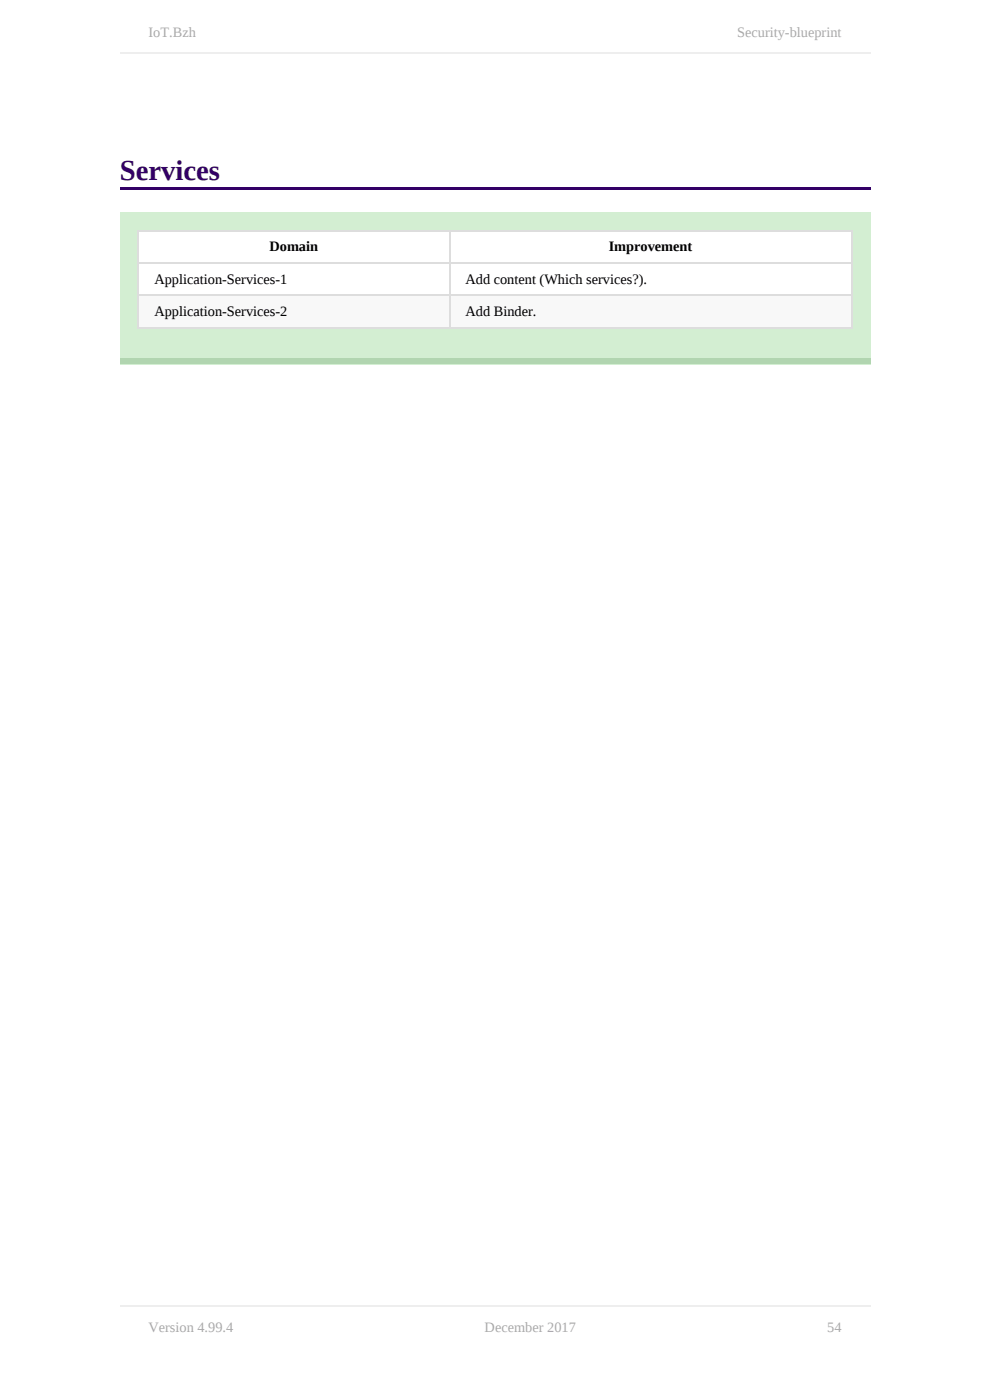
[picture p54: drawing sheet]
<svg xmlns="http://www.w3.org/2000/svg" width="210mm" height="297mm" viewBox="0 0 210 297" stroke-linecap="round" stroke-linejoin="round" font-family="sans-serif">
<defs><g id="words">
<text font-size="6.1" fill="#306" x="25.4" y="38.1">Services</text>
<g font-size="3" fill="#aaa">
<text x="31.5" y="7.9">IoT.Bzh</text>
<text x="156.4" y="7.9">Security-blueprint</text>
<text x="31.5" y="282.5">Version 4.99.4</text>
<text x="102.8" y="282.5">December 2017</text>
<text x="175.5" y="282.5">54</text>
</g>
<g font-size="3">
<text x="57.2" y="53.4">Domain</text>
<text x="129.1" y="53.4">Improvement</text>
<text x="32.8" y="60.2">Application-Services-1</text>
<text x="98.7" y="60.2">Add content (Which services?).</text>
<text x="32.8" y="67.1">Application-Services-2</text>
<text x="98.7" y="67.1">Add Binder.</text>
</g>
</g></defs>
<path d="M25.4 39.6h159.2v.5h-159.2z" fill="#306"/>
<path d="M25.4 45h159.2v32.2h-159.2z" fill="#d3eed2"/>
<path d="M25.4 76h159.2v1.2h-159.2z" fill="#b1d5b0"/>
<g fill="#fff">
<path d="M29.2 48.8h66v6.8h-66z"/>
<path d="M95.2 48.8h85.3v6.8h-85.3z"/>
<path d="M29.2 55.6h66v6.9h-66z"/>
<path d="M95.2 55.6h85.3v6.9h-85.3z"/>
</g>
<g fill="#f8f8f8">
<path d="M29.2 62.5h66v6.9h-66z"/>
<path d="M95.2 62.5h85.3v6.9h-85.3z"/>
</g>
<path d="M29.2 55.8h151.6M29.2 48.9h151.6M29.3 48.8v20.8M95.4 48.8v20.8M180.7 48.8v20.8M29.2 62.6h151.6M29.2 69.5h151.6" fill="none" stroke="#ddd" stroke-width=".25"/>
<path d="M25.4 11.3h159.2M25.4 277.1h159.2" fill="none" stroke="#eee" stroke-width=".25"/>
<use href="#words"/>
</svg>
